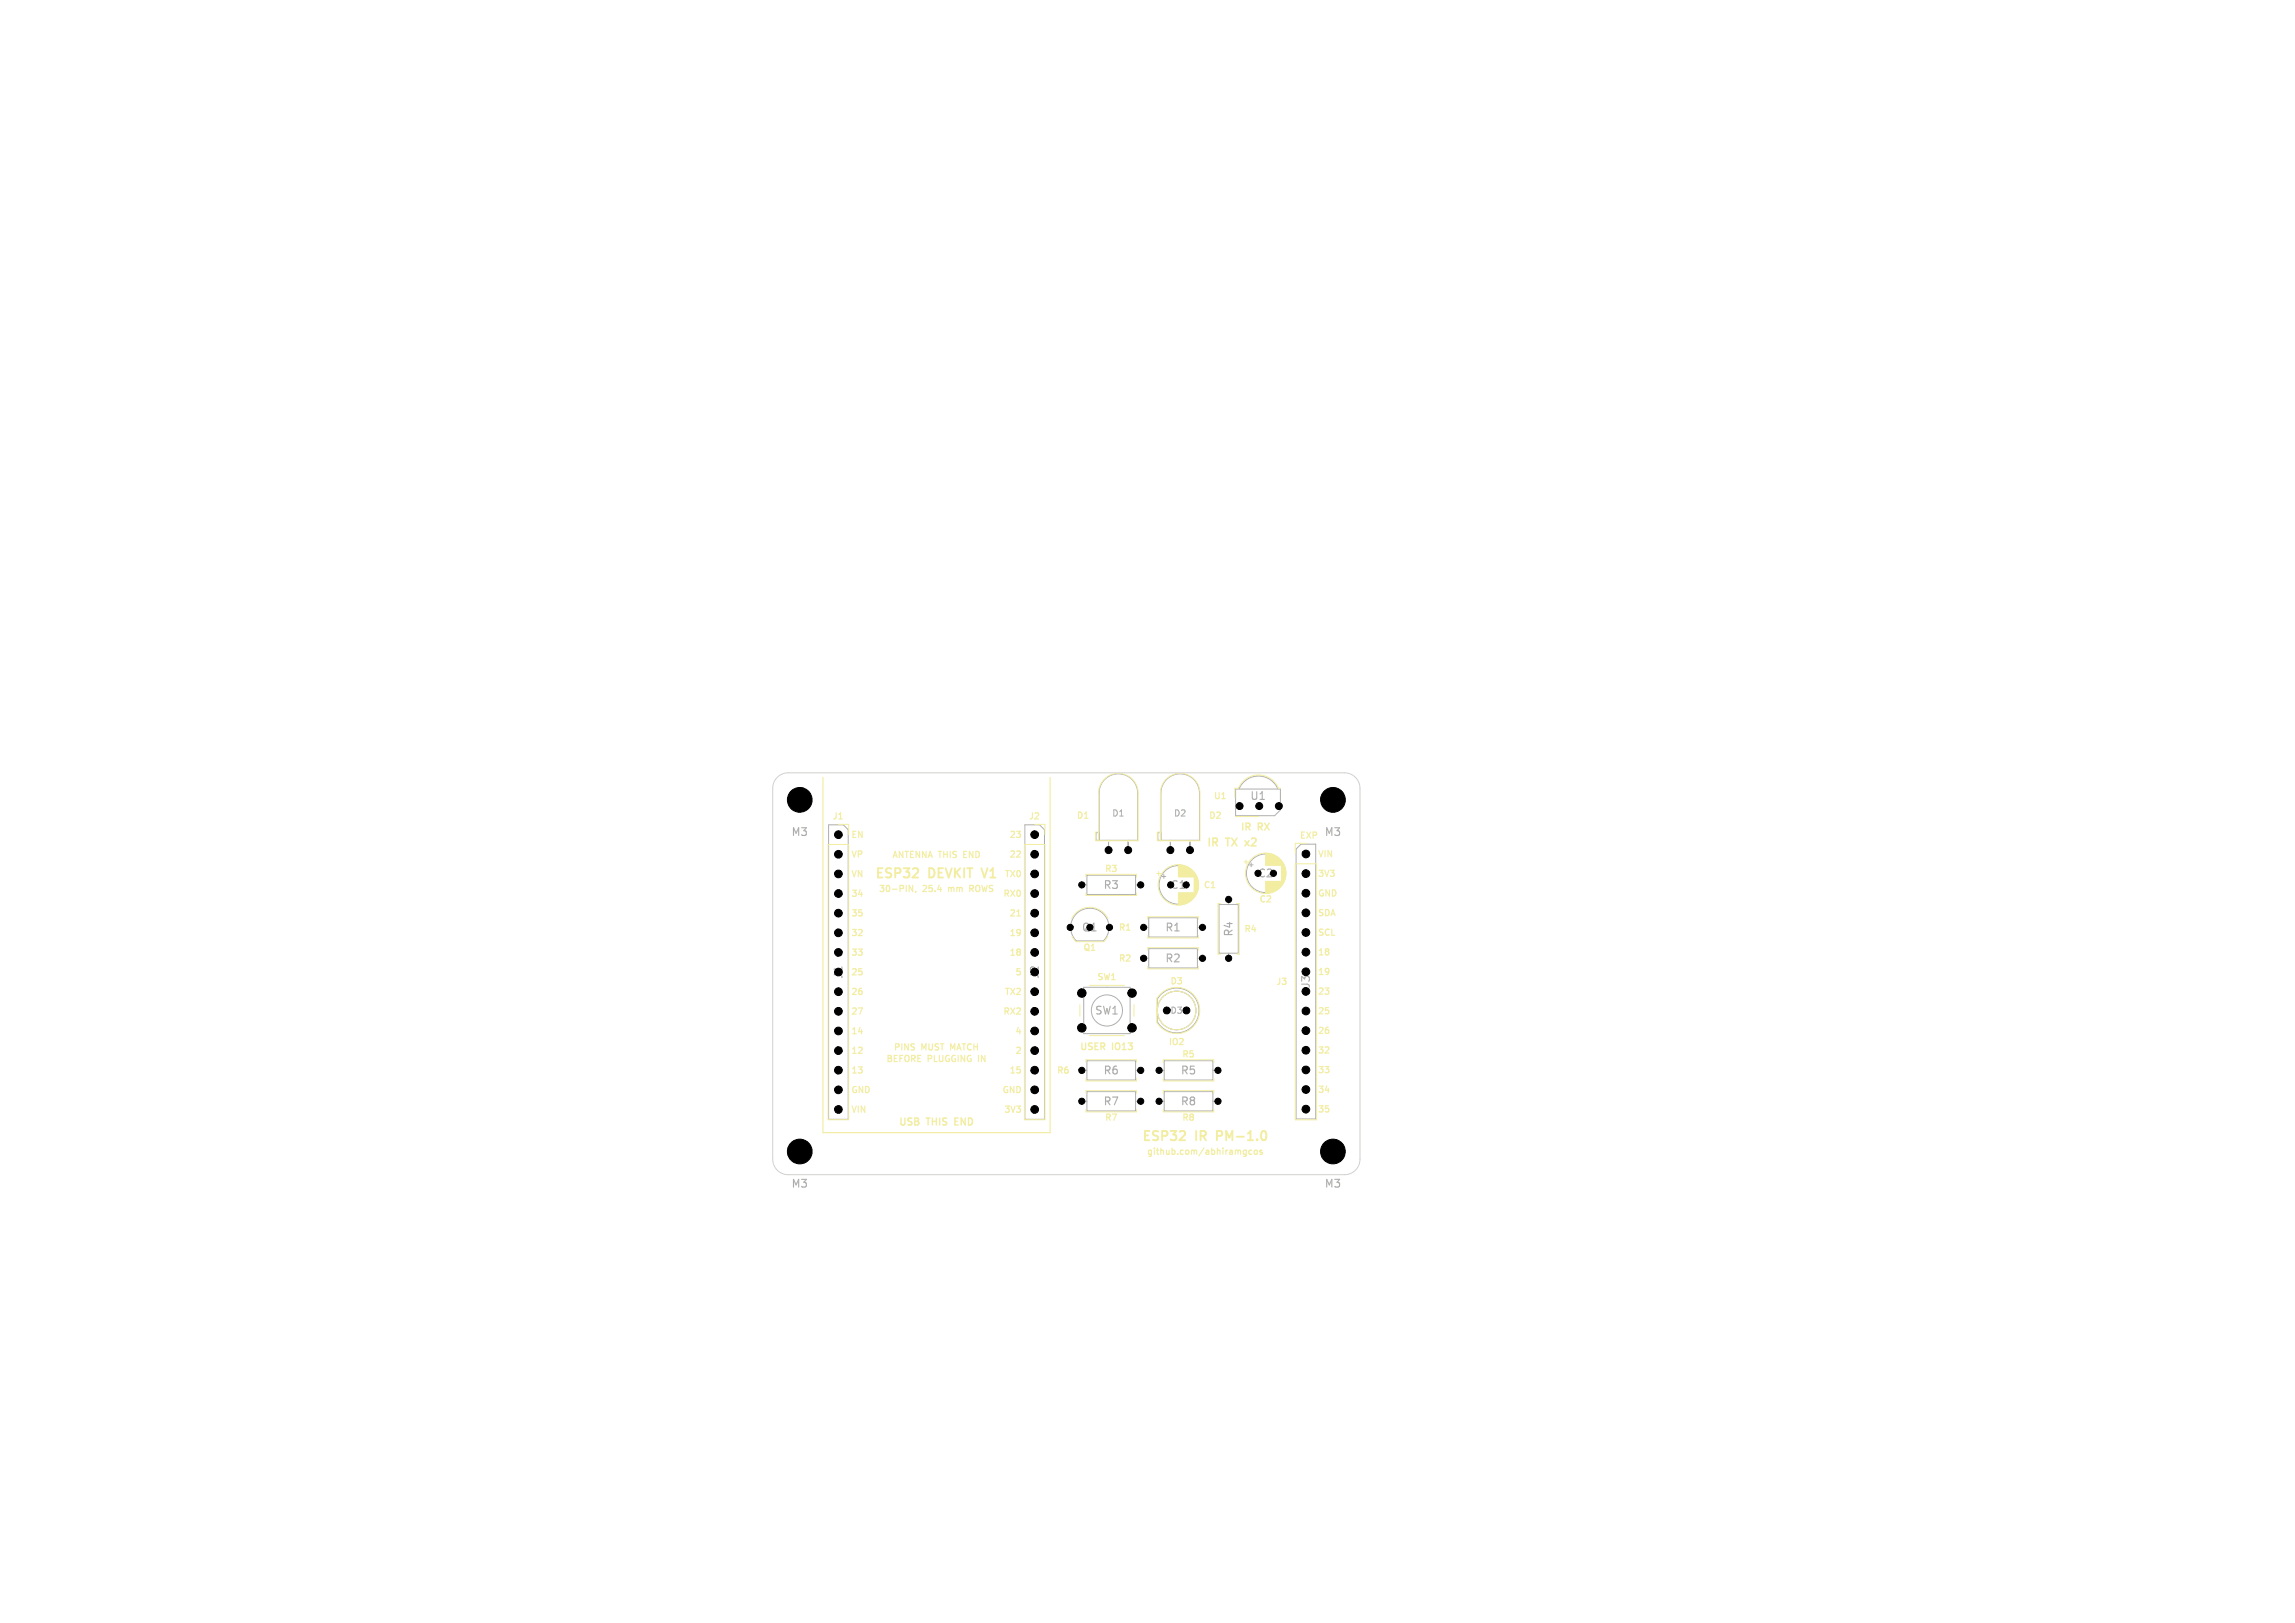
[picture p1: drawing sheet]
<svg xmlns="http://www.w3.org/2000/svg" width="297mm" height="210mm" viewBox="0 0 297 210" stroke-linecap="round" stroke-linejoin="round" font-family="sans-serif">
<defs><g id="words">
<g font-size="1.7" fill="#f2eda1">
<text x="113.1" y="114">ESP32</text>
<text x="120.2" y="114">DEVKIT</text>
<text x="127.6" y="114">V1</text>
<text x="147.6" y="148">ESP32</text>
<text x="154.8" y="148">IR</text>
<text x="157.9" y="148">PM-1.0</text>
</g>
<g font-size="1.4" fill="#afafaf">
<text x="161.7" y="103.7">U1</text>
<text x="102.3" y="108.4">M3</text>
<text x="171.3" y="108.4">M3</text>
<text x="142.7" y="115.2">R3</text>
<text x="150.7" y="124.7">R2</text>
<text x="150.7" y="120.7">R1</text>
<text x="159.7" y="121.3" transform="rotate(-90 159.7 121.3)">R4</text>
<text x="141.6" y="131.5">SW1</text>
<text x="169.7" y="128" transform="rotate(-90 169.7 128)">J3</text>
<text x="142.7" y="139.2">R6</text>
<text x="142.7" y="143.2">R7</text>
<text x="152.7" y="143.2">R8</text>
<text x="152.7" y="139.2">R5</text>
<text x="102.3" y="153.9">M3</text>
<text x="171.3" y="153.9">M3</text>
</g>
<g font-size="1.4" fill="#f2eda1">
<text x="156.1" y="109.8">IR</text>
<text x="158.7" y="109.8">TX</text>
<text x="161.6" y="109.8">x2</text>
</g>
<g font-size="1.4">
<text x="162.7" y="113.7">C2</text>
<text x="151.4" y="115.2">C1</text>
<text x="139.9" y="120.7">Q1</text>
<text x="109.2" y="126.8" transform="rotate(-90 109.2 126.8)">J1</text>
<text x="134.6" y="126.8" transform="rotate(-90 134.6 126.8)">J2</text>
</g>
<g font-size="1.3" fill="#f2eda1">
<text x="160.4" y="107.7">IR</text>
<text x="162.8" y="107.7">RX</text>
<text x="116.2" y="145.9">USB</text>
<text x="119.9" y="145.9">THIS</text>
<text x="123.9" y="145.9">END</text>
</g>
<g font-size="1.2" fill="#f2eda1">
<text x="139.6" y="136.1">USER</text>
<text x="143.9" y="136.1">IO13</text>
</g>
<g font-size="1.1" fill="#f2eda1">
<text x="107.6" y="106.2">J1</text>
<text x="133" y="106.2">J2</text>
<text x="139.2" y="106.1">D1</text>
<text x="156.4" y="106.1">D2</text>
<text x="157" y="103.6">U1</text>
<text x="110.1" y="108.6">EN</text>
<text x="110.1" y="111.2">VP</text>
<text x="110.1" y="113.7">VN</text>
<text x="115.4" y="111.2">ANTENNA</text>
<text x="121.5" y="111.2">THIS</text>
<text x="125" y="111.2">END</text>
<text x="129.9" y="113.7">TX0</text>
<text x="130.5" y="108.6">23</text>
<text x="130.5" y="111.2">22</text>
<text x="142.9" y="113">R3</text>
<text x="168.1" y="108.7">EXP</text>
<text x="170.5" y="111.1">VIN</text>
<text x="170.5" y="113.7">3V3</text>
<text x="110.1" y="116.2">34</text>
<text x="110.1" y="118.8">35</text>
<text x="113.6" y="115.6">30-PIN,</text>
<text x="119.4" y="115.6">25.4</text>
<text x="123" y="115.6">mm</text>
<text x="126" y="115.6">ROWS</text>
<text x="129.7" y="116.2">RX0</text>
<text x="130.5" y="118.8">21</text>
<text x="155.7" y="115.1">C1</text>
<text x="162.9" y="117">C2</text>
<text x="170.5" y="116.2">GND</text>
<text x="170.5" y="118.7">SDA</text>
<text x="110.1" y="121.3">32</text>
<text x="110.1" y="123.9">33</text>
<text x="130.5" y="121.3">19</text>
<text x="130.5" y="123.9">18</text>
<text x="140.1" y="123.2">Q1</text>
<text x="144.7" y="120.6">R1</text>
<text x="144.7" y="124.6">R2</text>
<text x="160.9" y="120.8">R4</text>
<text x="170.5" y="121.3">SCL</text>
<text x="170.5" y="123.8">18</text>
<text x="110.1" y="126.4">25</text>
<text x="110.1" y="128.9">26</text>
<text x="110.1" y="131.5">27</text>
<text x="129.7" y="131.5">RX2</text>
<text x="129.9" y="128.9">TX2</text>
<text x="131.2" y="126.4">5</text>
<text x="141.9" y="127">SW1</text>
<text x="151.3" y="127.6">D3</text>
<text x="165.1" y="127.6">J3</text>
<text x="170.5" y="126.4">19</text>
<text x="170.5" y="128.9">23</text>
<text x="170.5" y="131.4">25</text>
<text x="110.1" y="134">14</text>
<text x="110.1" y="136.6">12</text>
<text x="114.6" y="137.6">BEFORE</text>
<text x="115.6" y="136.1">PINS</text>
<text x="119.2" y="136.1">MUST</text>
<text x="120.1" y="137.6">PLUGGING</text>
<text x="123.3" y="136.1">MATCH</text>
<text x="126.9" y="137.6">IN</text>
<text x="131.2" y="134">4</text>
<text x="131.2" y="136.6">2</text>
<text x="151.1" y="135.4">IO2</text>
<text x="152.9" y="137">R5</text>
<text x="170.5" y="134">26</text>
<text x="170.5" y="136.5">32</text>
<text x="110.1" y="139.1">13</text>
<text x="110.1" y="141.6">GND</text>
<text x="129.6" y="141.6">GND</text>
<text x="130.5" y="139.1">15</text>
<text x="136.7" y="139.1">R6</text>
<text x="170.5" y="139.1">33</text>
<text x="170.5" y="141.6">34</text>
<text x="110.1" y="144.2">VIN</text>
<text x="129.8" y="144.2">3V3</text>
<text x="142.9" y="145.2">R7</text>
<text x="148.3" y="149.6">github.com/abhiramgcos</text>
<text x="152.9" y="145.2">R8</text>
<text x="170.5" y="144.1">35</text>
</g>
<g font-size="1.1" fill="#afafaf">
<text x="143.8" y="105.8">D1</text>
<text x="151.8" y="105.8">D2</text>
<text x="151.4" y="131.3">D3</text>
</g>
</g></defs>
<g fill="none" stroke="#afafaf" stroke-width=".15">
<path d="M102.7 103v1M102.7 103.4h.6M103.3 103v1M103.7 104h.6M103.7 103.2l.3-.2v1M171.7 103.4h.6M171.7 103v1M172.3 103v1M172.7 103.1l.4-.1 .2 .1v.1l-.6 .8h.6M102.7 148.5v1M102.7 148.9h.6M103.3 148.5v1"/>
<path d="M103.7 148.5h.6l-.3 .3 .3 .1v.5l-.2 .1-.4-.1M171.7 148.9h.6M171.7 148.5v1M172.3 148.5v1M173 148.4l-.3 .7h.7M173.2 148.8v.7"/>
</g>
<g fill="none" stroke="#afafaf" stroke-width=".13">
<path d="M107.2 106.7h1.9l.7 .7v37.4h-2.6zM132.6 106.7h1.9l.7 .7v37.4h-2.6zM140 114.5h.7M140.7 113.3h6.3v2.5h-6.3zM141.8 107.7h.4v1h-.4zM143 100.9a2.5 2.5 0 0 1 2.7-.6 2.5 2.5 0 0 1 1.5 2.3v6.1h-5v-6.1a2.5 2.5 0 0 1 .8-1.7zM143.5 110v-1.3v1.3M146 110v-1.3v1.3M147 114.5h.6M148.7 118.8h6.3v2.5h-6.3zM149.8 107.7h.4v1h-.4zM150.4 113.4h.5"/>
<path d="M150.6 113.2v.5M151 100.9a2.5 2.5 0 0 1 2.7-.6 2.5 2.5 0 0 1 1.5 2.3v6.1h-5v-6.1a2.5 2.5 0 0 1 .8-1.7zM151.5 110v-1.3v1.3M154 110v-1.3v1.3M157.8 117h2.4v6.3h-2.4zM159 116.4v.6M159.9 102.1h5.8v2.7l-.8 .8h-5zM161.7 111.9h.5M161.9 111.7v.5M165.4 102a2.73 2.73 0 0 0-2.6-1.6 2.73 2.73 0 0 0-2.4 1.7M167.7 109.9l.7-.7h1.9v35.6h-2.6zM139.3 121.8h3.5a2.48 2.48 0 0 0 0-3.6 2.48 2.48 0 0 0-3.5 0 2.48 2.48 0 0 0 0 3.6"/>
<path d="M140 138.5h.7M140.2 127.8h6v6h-6zM140.7 137.3h6.3v2.5h-6.3zM147 138.5h.6M148 124h.7M148 120h.7M148.7 122.8h6.3v2.5h-6.3zM150 138.5h.7M150.2 128.7a2.9 2.9 0 0 1 4.3 .2 2.9 2.9 0 0 1-.5 4.2 2.9 2.9 0 0 1-4.2-.9v-2.9zM150.7 137.3h6.3v2.5h-6.3zM155 124h.6M155 120h.6"/>
<path d="M157 138.5h.6M159 123.3v.7M140 142.5h.7M140.7 141.3h6.3v2.5h-6.3zM147 142.5h.6M150 142.5h.7M150.7 141.3h6.3v2.5h-6.3zM157 142.5h.6"/>
<circle cx="152.5" cy="114.5" r="2.5"/>
<circle cx="163.8" cy="113" r="2.5"/>
<circle cx="143.2" cy="130.7" r="2.02"/>
<circle cx="152.3" cy="130.7" r="2.5"/>
</g>
<g fill="none" stroke="#f2eda1" stroke-width=".15">
<path d="M106.5 100.6v46h29.4v-46M108.6 106h.4M117.7 114.6l.4 .8v-.8M118.5 115.3v.2M125.5 115h.3M125.7 115l.3 .4M125.8 114.6h-.3v.8M131.6 118.5h.4M161.3 148.8v.7l-.2 .1h-.2M161.3 148.9l-.3-.1-.1 .2 .1 .3h.3M162 148.9l-.2-.1-.2 .2 .1 .3h.3M162.4 148.9l.2-.1 .1 .2v.2l-.1 .2-.3-.2z"/>
<path d="M163.3 148.9l-.2-.1-.1 .1 .1 .2h.2v.2h-.3"/>
</g>
<path d="M118.1 113.5h.7M118.8 112.5v.4M127 112.3l.4 1.2M152.6 147.5h.8M153.3 146.5v.4M163.8 146.5l.1 .3-.1 .6" fill="none" stroke="#f2eda1" stroke-width=".24"/>
<g fill="none" stroke="#f2eda1" stroke-width=".13">
<path d="M107.2 109.3h2.6v35.6h-2.6zM108.5 106.7h1.3v1.3M132.6 109.3h2.6v35.6h-2.6zM133.9 106.7h1.3v1.3M138.7 118.9a2.6 2.6 0 0 1 2.3-1.5 2.6 2.6 0 0 1 2.4 1.5M140.5 113.5v-.4h6.6v.4M140.5 115.5v.4h6.6v-.4M141.8 107.7h.4v1.1h-.4zM142.9 100.8a2.56 2.56 0 0 1 2.8-.5 2.56 2.56 0 0 1 1.6 2.3v6.2h-5.1v-6.2a2.56 2.56 0 0 1 .7-1.8zM143.5 108.9v-.1v.1M146 108.9v-.1v.1M148.5 119v-.4h6.6v.4"/>
<path d="M149.7 113h.5M149.8 107.7h.4v1.1h-.4zM149.9 112.8v.5M150.9 100.8a2.56 2.56 0 0 1 2.8-.5 2.56 2.56 0 0 1 1.6 2.3v6.2h-5.1v-6.2a2.56 2.56 0 0 1 .7-1.8zM151.5 108.9v-.1v.1M152.5 111.9v1.6M152.5 115.5v1.6M152.6 111.9v1.6M152.6 115.5v1.6M152.7 111.9v1.6M152.7 115.5v1.6M152.8 111.9v1.6"/>
<path d="M152.8 115.5v1.6M152.9 111.9v1.6M152.9 115.5v1.6M152.9 112v1.5M152.9 115.5v1.5M153 112v1.5M153 115.5v1.5M153.1 112v1.5M153.1 115.5v1.5M153.2 112v1.5M153.2 115.5v1.5M153.3 112v1.5"/>
<path d="M153.3 115.5v1.5M153.3 112.1v1.4M153.3 115.5v1.4M153.4 112.1v1.4M153.4 115.5v1.4M153.5 112.1v1.4M153.5 115.5v1.4M153.6 112.2v1.3M153.6 115.5v1.3M153.7 112.2v1.3M153.7 115.5v1.3M153.8 112.3v1.2"/>
<path d="M153.8 115.5v1.2M153.9 112.3v1.2M153.9 115.5v1.2M153.9 112.4v1.1M153.9 115.5v1.1M154 112.4v1.1M154 115.5v1.1M154 108.9v-.1v.1M154.1 112.4v1.1M154.1 115.5v1.1M154.1 112.5v1M154.1 115.5v1"/>
<path d="M154.2 112.5v1M154.2 115.5v1M154.2 112.6v.9M154.2 115.5v.9M154.3 112.6v.9M154.3 115.5v.9M154.3 112.7v.8M154.3 115.5v.8M154.4 112.7v.8M154.4 115.5v.8M154.4 112.8v.7M154.4 115.5v.7"/>
<path d="M154.5 112.8v.7M154.5 115.5v.7M154.5 112.9v3.2M154.6 112.9v3.2M154.6 113v3M154.7 113.1v2.8M154.7 113.2v2.6M154.8 113.2v2.6M154.8 113.3v2.4M154.9 113.4v2.2M154.9 113.5v2M154.9 113.6v1.8"/>
<path d="M155 113.7v1.6M155 113.8v1.4M155.1 114v1M155.1 114.2v.6M158 116.9h-.4v6.6h.4M159.9 105.7h3.1M160 116.9h.4v6.6h-.4M161 111.5h.5M161.2 111.3v.5M163.8 110.4v1.6M163.8 114v1.6M163.9 110.4v1.6"/>
<path d="M163.9 114v1.6M164 110.4v1.6M164 114v1.6M164.1 110.4v1.6M164.1 114v1.6M164.2 110.4v1.6M164.2 114v1.6M164.2 110.5v1.5M164.2 114v1.5M164.3 110.5v1.5M164.3 114v1.5M164.4 110.5v1.5"/>
<path d="M164.4 114v1.5M164.5 110.5v1.5M164.5 114v1.5M164.6 110.5v1.5M164.6 114v1.5M164.6 110.6v1.4M164.6 114v1.4M164.7 110.6v1.4M164.7 114v1.4M164.8 110.6v1.4M164.8 114v1.4M164.9 110.7v1.3"/>
<path d="M164.9 114v1.3M165 110.7v1.3M165 114v1.3M165.1 110.8v1.2M165.1 114v1.2M165.2 110.8v1.2M165.2 114v1.2M165.2 110.9v1.1M165.2 114v1.1M165.3 110.9v1.1M165.3 114v1.1M165.4 110.9v1.1"/>
<path d="M165.4 114v1.1M165.4 111v1M165.4 114v1M165.5 111v1M165.5 114v1M165.5 111.1v.9M165.5 114v.9M165.6 111.1v.9M165.6 114v.9M165.6 111.2v.8M165.6 114v.8M165.7 102h-.2a2.82 2.82 0 0 0-2.6-1.7 2.82 2.82 0 0 0-2.6 1.7h-.5v1.2"/>
<path d="M165.7 111.2v.8M165.7 114v.8M165.7 111.3v.7M165.7 114v.7M165.8 111.3v.7M165.8 114v.7M165.8 111.4v3.2M165.9 111.4v3.2M165.9 111.5v3M166 111.6v2.8M166 111.7v2.6M166.1 111.7v2.6"/>
<path d="M166.1 111.8v2.4M166.2 111.9v2.2M166.2 112v2M166.2 112.1v1.8M166.3 112.2v1.6M166.3 112.3v1.4M166.4 112.5v1M166.4 112.7v.6M167.6 111.8h2.8v33.1h-2.8zM169 109.1h-1.4v1.4M138.7 121.1l.5 .7 3.6 .1 .6-.8M139.7 130v1.5"/>
<path d="M140.5 137.5v-.4h6.6v.4M140.5 139.5v.4h6.6v-.4M141 134h4.5M141 127.5h4.5M146.7 130v1.5M148.5 123v-.4h6.6v.4M148.5 121v.4h6.6v-.4M148.5 125v.4h6.6v-.4M150.2 128.6a2.99 2.99 0 0 1 4.3 .2 2.99 2.99 0 0 1-.5 4.4 2.99 2.99 0 0 1-4.3-.9v-3.1zM150.5 137.5v-.4h6.6v.4M150.5 139.5v.4h6.6v-.4M140.5 141.5v-.4h6.6v.4"/>
<path d="M140.5 143.5v.4h6.6v-.4M150.5 141.5v-.4h6.6v.4M150.5 143.5v.4h6.6v-.4"/>
<circle cx="152.5" cy="114.5" r="2.62"/>
<circle cx="163.8" cy="113" r="2.62"/>
<circle cx="152.3" cy="130.7" r="2.5"/>
</g>
<path d="M100.6 100.6a2 2 0 0 1 1.4-.6h72a2 2 0 0 1 2 2v48a2 2 0 0 1-2 2h-72a2 2 0 0 1-2-2v-48a2 2 0 0 1 .6-1.4z" fill="none" stroke="#d0d2cd" stroke-width=".13"/>
<g fill="#000" stroke="#000" stroke-width=".13">
<circle cx="103.5" cy="103.5" r="1.6"/>
<circle cx="108.5" cy="115.6" r=".5"/>
<circle cx="108.5" cy="118.2" r=".5"/>
<circle cx="108.5" cy="113.1" r=".5"/>
<circle cx="108.5" cy="108" r=".5"/>
<circle cx="108.5" cy="110.5" r=".5"/>
<circle cx="133.9" cy="108" r=".5"/>
<circle cx="133.9" cy="113.1" r=".5"/>
<circle cx="133.9" cy="110.5" r=".5"/>
<circle cx="133.9" cy="118.2" r=".5"/>
<circle cx="133.9" cy="115.6" r=".5"/>
<circle cx="140" cy="114.5" r=".4"/>
<circle cx="143.5" cy="110" r=".45"/>
<circle cx="146" cy="110" r=".45"/>
<circle cx="147.6" cy="114.5" r=".4"/>
<circle cx="151.5" cy="110" r=".45"/>
<circle cx="153.5" cy="114.5" r=".4"/>
<circle cx="154" cy="110" r=".45"/>
<circle cx="159" cy="116.4" r=".4"/>
<circle cx="160.4" cy="104.3" r=".45"/>
<circle cx="163" cy="104.3" r=".45"/>
<circle cx="164.8" cy="113" r=".4"/>
<circle cx="165.5" cy="104.3" r=".45"/>
<circle cx="169" cy="118.1" r=".5"/>
<circle cx="169" cy="115.6" r=".5"/>
<circle cx="169" cy="110.5" r=".5"/>
<circle cx="169" cy="113" r=".5"/>
<circle cx="172.5" cy="103.5" r="1.6"/>
<circle cx="108.5" cy="123.2" r=".5"/>
<circle cx="108.5" cy="120.7" r=".5"/>
<circle cx="108.5" cy="138.5" r=".5"/>
<circle cx="108.5" cy="130.9" r=".5"/>
<circle cx="108.5" cy="133.4" r=".5"/>
<circle cx="108.5" cy="135.9" r=".5"/>
<circle cx="108.5" cy="128.3" r=".5"/>
<circle cx="133.9" cy="123.2" r=".5"/>
<circle cx="133.9" cy="120.7" r=".5"/>
<circle cx="133.9" cy="130.9" r=".5"/>
<circle cx="133.9" cy="135.9" r=".5"/>
<circle cx="133.9" cy="138.5" r=".5"/>
<circle cx="133.9" cy="128.3" r=".5"/>
<circle cx="133.9" cy="133.4" r=".5"/>
<circle cx="138.5" cy="120" r=".4"/>
<circle cx="140" cy="138.5" r=".4"/>
<circle cx="140" cy="133" r=".55"/>
<circle cx="140" cy="128.5" r=".55"/>
<circle cx="143.6" cy="120" r=".4"/>
<circle cx="146.5" cy="133" r=".55"/>
<circle cx="146.5" cy="128.5" r=".55"/>
<circle cx="147.6" cy="138.5" r=".4"/>
<circle cx="148" cy="124" r=".4"/>
<circle cx="148" cy="120" r=".4"/>
<circle cx="150" cy="138.5" r=".4"/>
<circle cx="151" cy="130.7" r=".45"/>
<circle cx="153.5" cy="130.7" r=".45"/>
<circle cx="155.6" cy="124" r=".4"/>
<circle cx="155.6" cy="120" r=".4"/>
<circle cx="157.6" cy="138.5" r=".4"/>
<circle cx="159" cy="124" r=".4"/>
<circle cx="169" cy="123.2" r=".5"/>
<circle cx="169" cy="125.7" r=".5"/>
<circle cx="169" cy="120.7" r=".5"/>
<circle cx="169" cy="135.9" r=".5"/>
<circle cx="169" cy="133.4" r=".5"/>
<circle cx="169" cy="138.4" r=".5"/>
<circle cx="169" cy="128.3" r=".5"/>
<circle cx="169" cy="130.8" r=".5"/>
<circle cx="103.5" cy="149" r="1.6"/>
<circle cx="108.5" cy="143.6" r=".5"/>
<circle cx="108.5" cy="141" r=".5"/>
<circle cx="133.9" cy="141" r=".5"/>
<circle cx="133.9" cy="143.6" r=".5"/>
<circle cx="140" cy="142.5" r=".4"/>
<circle cx="147.6" cy="142.5" r=".4"/>
<circle cx="150" cy="142.5" r=".4"/>
<circle cx="157.6" cy="142.5" r=".4"/>
<circle cx="169" cy="141" r=".5"/>
<circle cx="169" cy="143.5" r=".5"/>
<circle cx="172.5" cy="149" r="1.6"/>
</g>
<use href="#words"/>
</svg>
